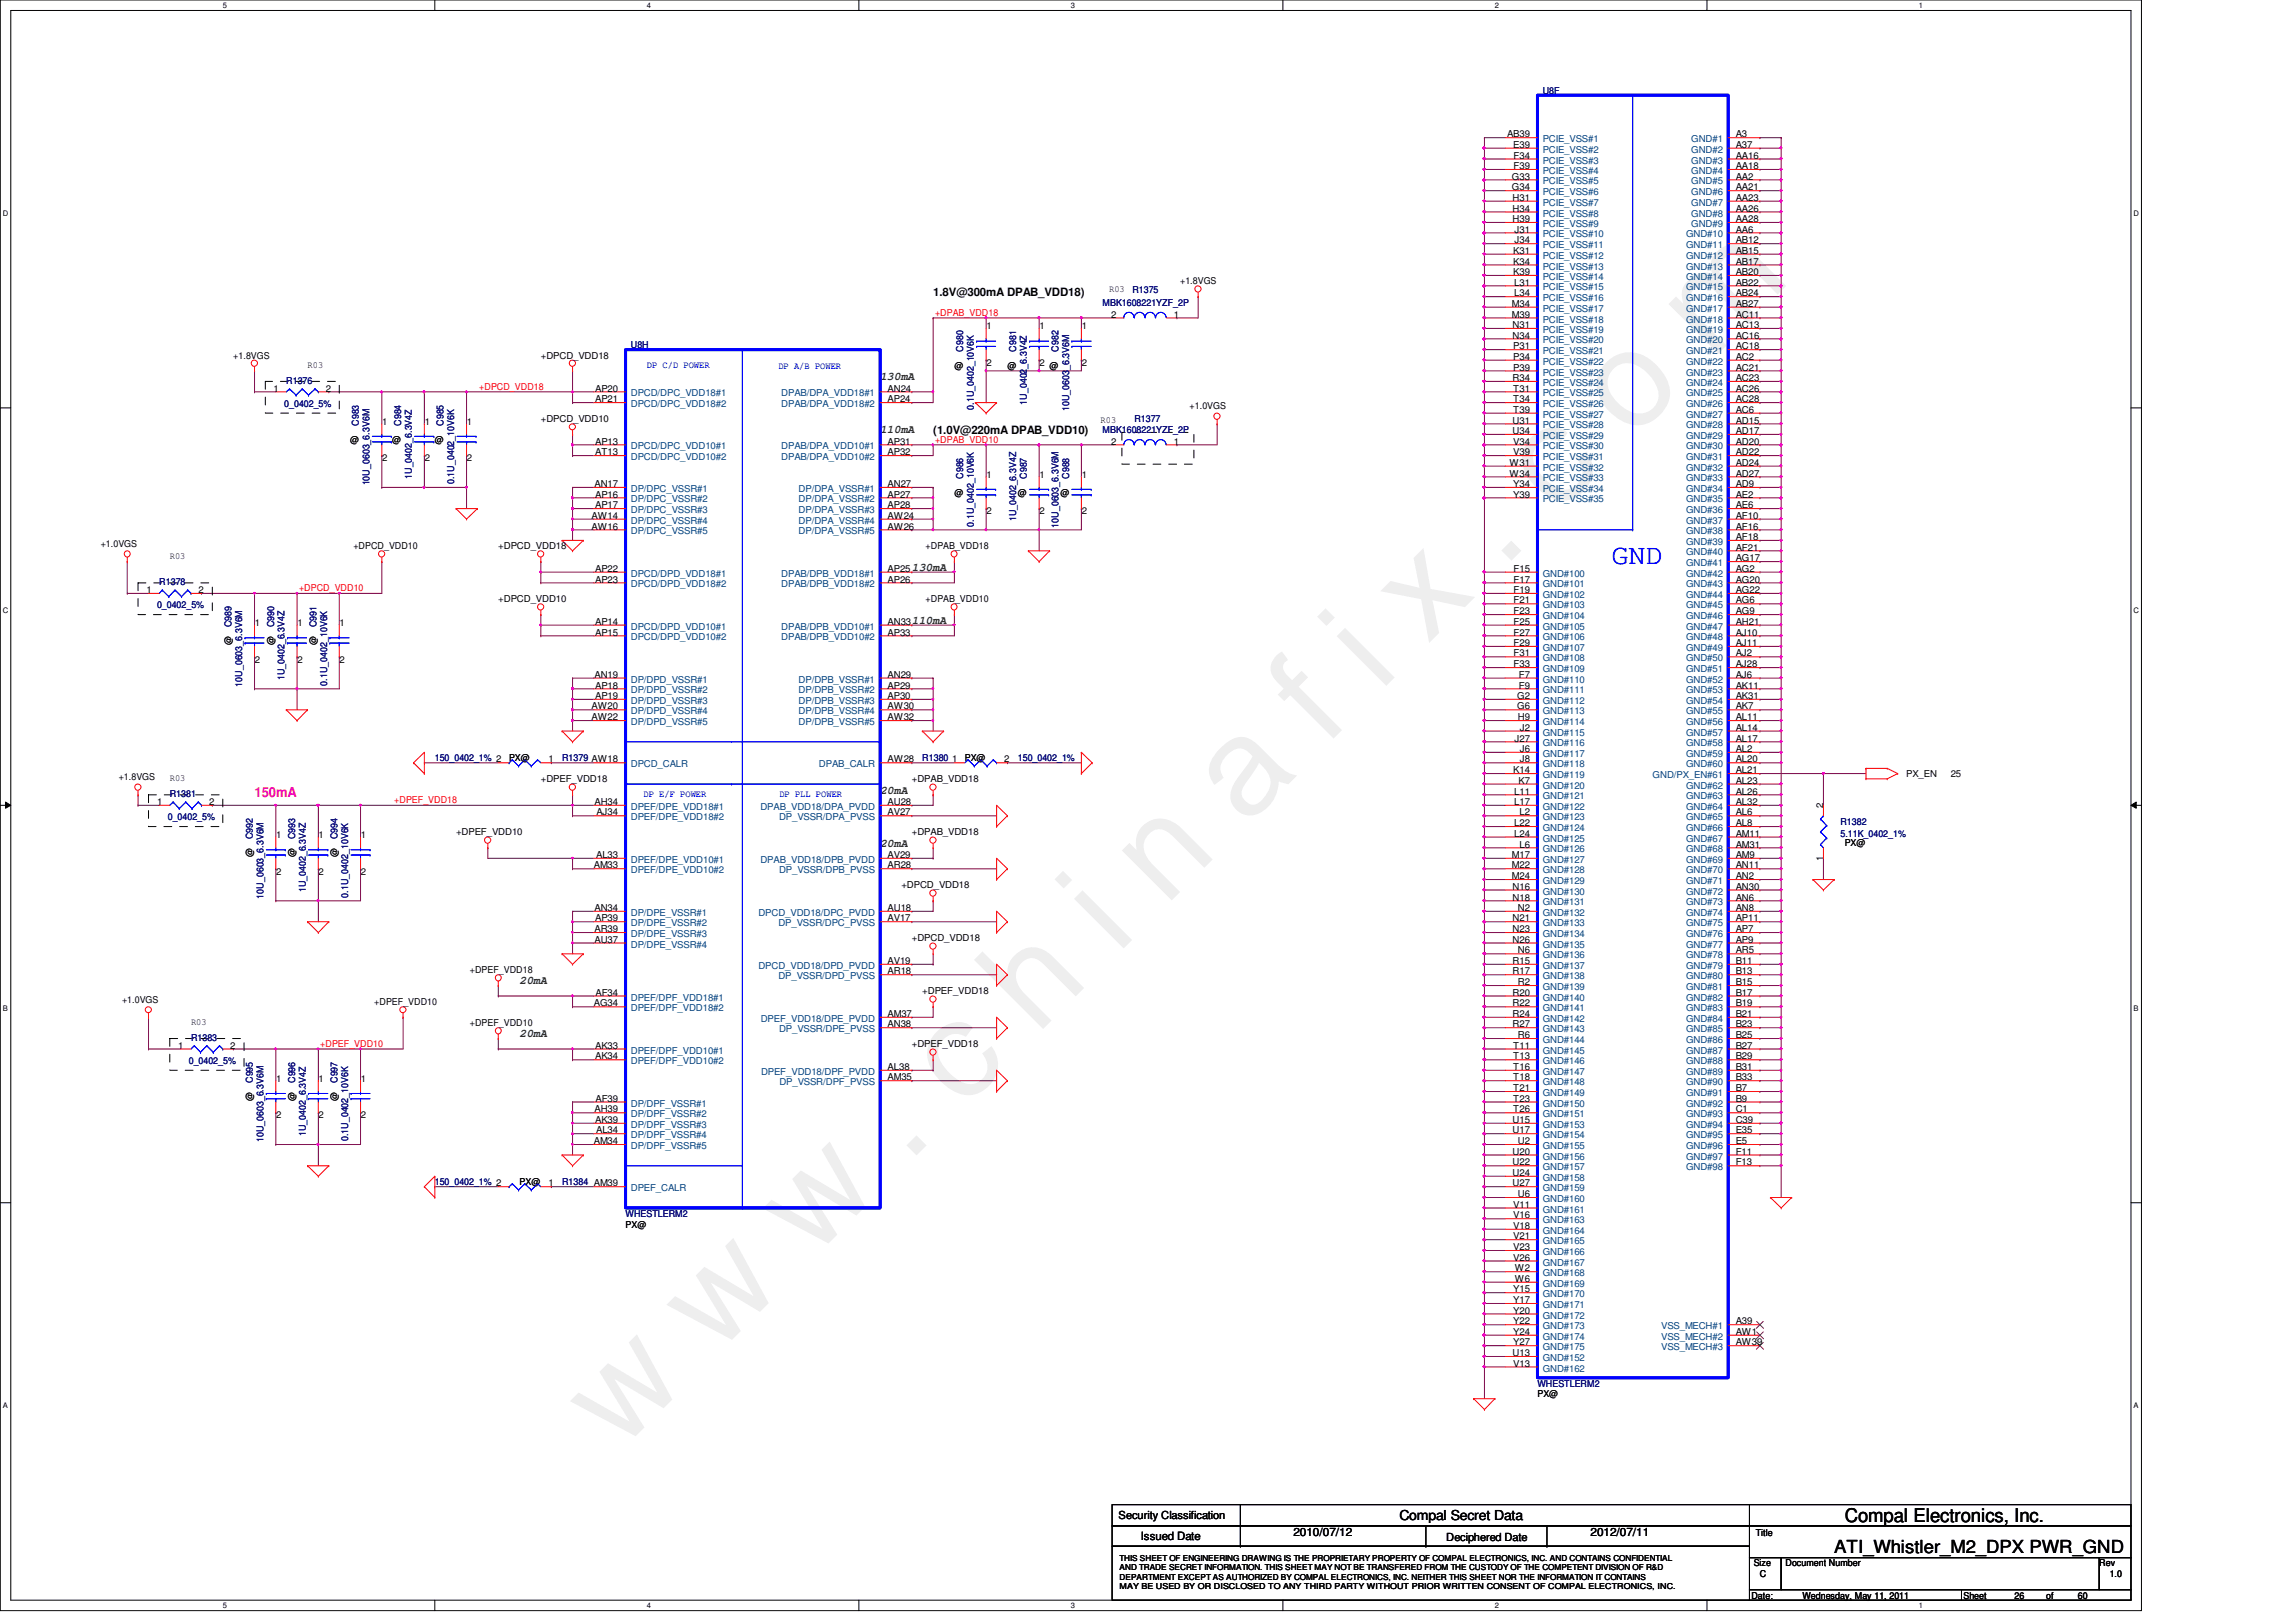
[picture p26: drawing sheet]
<svg xmlns="http://www.w3.org/2000/svg" width="297mm" height="210mm" viewBox="0 0 297 210" stroke-linecap="round" stroke-linejoin="round" font-family="sans-serif">
<defs><g id="words">
<text font-size="17.6" fill="#f0f" x="80.1" y="188" transform="rotate(-45 80.1 188)">w w w . c h i n a f i x . c o m</text>
<text font-size="3.7" fill="#00f" x="208.5" y="72.9">GND</text>
<text font-size="2.5" x="238.7" y="197">Compal Electronics, Inc.</text>
<text font-size="2.3" x="237.3" y="201">ATI_Whistler_M2_DPX PWR_GND</text>
<text font-size="1.8" fill="#ff0080" x="32.9" y="103.1">150mA</text>
<text font-size="1.8" x="181" y="196.7">Compal Secret Data</text>
<g font-size="1.5">
<text x="120.7" y="38.4">1.8V@300mA DPAB_VDD18)</text>
<text x="120.7" y="56.2">(1.0V@220mA DPAB_VDD10)</text>
<text x="147.6" y="199.2">Issued Date</text>
<text x="167.3" y="198.8">2010/07/12</text>
<text x="205.8" y="198.8">2012/07/11</text>
</g>
<g font-size="1.5" fill="#008000">
<text x="113.9" y="49.2">130mA</text>
<text x="113.9" y="56.1">110mA</text>
<text x="118" y="73.9">130mA</text>
<text x="118" y="80.8">110mA</text>
<text x="113.9" y="102.7">20mA</text>
<text x="113.9" y="109.5">20mA</text>
<text x="67.2" y="127.4">20mA</text>
<text x="67.2" y="134.2">20mA</text>
</g>
<g font-size="1.4">
<text x="144.7" y="196.6">Security Classification</text>
<text x="187.1" y="199.4">Deciphered Date</text>
</g>
<g font-size="1.2">
<text x="195" y="17.8">AB39</text>
<text x="224.6" y="17.8">A3</text>
<text x="195.6" y="23.2">G33</text>
<text x="195.8" y="19.1">E39</text>
<text x="195.8" y="20.5">F34</text>
<text x="195.8" y="21.9">F39</text>
<text x="224.6" y="19.1">A37</text>
<text x="224.6" y="20.5">AA16</text>
<text x="224.6" y="21.9">AA18</text>
<text x="224.6" y="23.2">AA2</text>
<text x="195.6" y="24.6">G34</text>
<text x="195.7" y="26">H31</text>
<text x="195.7" y="27.4">H34</text>
<text x="195.7" y="28.7">H39</text>
<text x="224.6" y="24.6">AA21</text>
<text x="224.6" y="26">AA23</text>
<text x="224.6" y="27.4">AA26</text>
<text x="224.6" y="28.7">AA28</text>
<text x="195.8" y="32.8">K31</text>
<text x="195.8" y="34.2">K34</text>
<text x="195.8" y="35.6">K39</text>
<text x="195.9" y="30.1">J31</text>
<text x="195.9" y="31.5">J34</text>
<text x="224.6" y="30.1">AA6</text>
<text x="224.6" y="31.5">AB12</text>
<text x="224.6" y="32.8">AB15</text>
<text x="224.6" y="34.2">AB17</text>
<text x="224.6" y="35.6">AB20</text>
<text x="143.5" y="37.8">R03</text>
<text x="143.7" y="41.1">2</text>
<text x="151.9" y="41.1">1</text>
<text x="152.7" y="36.8">+1.8VGS</text>
<text x="195.6" y="39.7">M34</text>
<text x="195.6" y="41.1">M39</text>
<text x="195.9" y="37">L31</text>
<text x="195.9" y="38.4">L34</text>
<text x="224.6" y="37">AB22</text>
<text x="224.6" y="38.4">AB24</text>
<text x="224.6" y="39.7">AB27</text>
<text x="224.6" y="41.1">AC11</text>
<text x="30.2" y="46.4">+1.8VGS</text>
<text x="39.8" y="47.6">R03</text>
<text x="70" y="46.4">+DPCD_VDD18</text>
<text x="123.5" y="47.7">@</text>
<text x="127.6" y="42.6">1</text>
<text x="127.6" y="47.4">2</text>
<text x="130.3" y="47.7">@</text>
<text x="134.5" y="42.6">1</text>
<text x="134.5" y="47.4">2</text>
<text x="135.8" y="47.7">@</text>
<text x="139.9" y="42.6">1</text>
<text x="139.9" y="47.4">2</text>
<text x="195.7" y="42.5">N31</text>
<text x="195.7" y="43.8">N34</text>
<text x="195.8" y="45.2">P31</text>
<text x="195.8" y="46.6">P34</text>
<text x="195.8" y="48">P39</text>
<text x="224.6" y="42.5">AC13</text>
<text x="224.6" y="43.8">AC16</text>
<text x="224.6" y="45.2">AC18</text>
<text x="224.6" y="46.6">AC2</text>
<text x="224.6" y="48">AC21</text>
<text x="35.4" y="50.7">1</text>
<text x="42.2" y="50.7">2</text>
<text x="77" y="50.7">AP20</text>
<text x="77" y="52.1">AP21</text>
<text x="114.8" y="50.7">AN24</text>
<text x="114.8" y="52.1">AP24</text>
<text x="153.9" y="53">+1.0VGS</text>
<text x="195.7" y="49.3">R34</text>
<text x="195.8" y="50.7">T31</text>
<text x="195.8" y="52.1">T34</text>
<text x="195.8" y="53.4">T39</text>
<text x="224.6" y="49.3">AC23</text>
<text x="224.6" y="50.7">AC26</text>
<text x="224.6" y="52.1">AC28</text>
<text x="224.6" y="53.4">AC6</text>
<text x="45.3" y="57.4">@</text>
<text x="49.4" y="55">1</text>
<text x="49.4" y="59.7">2</text>
<text x="50.7" y="57.4">@</text>
<text x="54.9" y="55">1</text>
<text x="54.9" y="59.7">2</text>
<text x="56.3" y="57.4">@</text>
<text x="60.4" y="55">1</text>
<text x="60.4" y="59.7">2</text>
<text x="70" y="54.6">+DPCD_VDD10</text>
<text x="77" y="57.5">AP13</text>
<text x="77" y="58.9">AT13</text>
<text x="114.8" y="57.5">AP31</text>
<text x="114.8" y="58.9">AP32</text>
<text x="142.4" y="54.8">R03</text>
<text x="143.7" y="57.5">2</text>
<text x="151.9" y="57.5">1</text>
<text x="195.7" y="54.8">U31</text>
<text x="195.7" y="56.2">U34</text>
<text x="195.8" y="57.5">V34</text>
<text x="195.8" y="58.9">V39</text>
<text x="224.6" y="54.8">AD15</text>
<text x="224.6" y="56.2">AD17</text>
<text x="224.6" y="57.5">AD20</text>
<text x="224.6" y="58.9">AD22</text>
<text x="76.9" y="63">AN17</text>
<text x="77" y="64.4">AP16</text>
<text x="77" y="65.8">AP17</text>
<text x="114.8" y="63">AN27</text>
<text x="114.8" y="64.4">AP27</text>
<text x="114.8" y="65.8">AP28</text>
<text x="123.5" y="64.2">@</text>
<text x="127.6" y="61.8">1</text>
<text x="131.7" y="64.2">@</text>
<text x="134.5" y="61.8">1</text>
<text x="137.2" y="64.2">@</text>
<text x="139.9" y="61.8">1</text>
<text x="195.3" y="60.3">W31</text>
<text x="195.3" y="61.7">W34</text>
<text x="195.8" y="63">Y34</text>
<text x="195.8" y="64.4">Y39</text>
<text x="224.6" y="60.3">AD24</text>
<text x="224.6" y="61.7">AD27</text>
<text x="224.6" y="63">AD9</text>
<text x="224.6" y="64.4">AE2</text>
<text x="224.6" y="65.8">AE6</text>
<text x="13" y="70.8">+1.0VGS</text>
<text x="45.7" y="71.1">+DPCD_VDD10</text>
<text x="64.5" y="71.1">+DPCD_VDD18</text>
<text x="76.5" y="67.1">AW14</text>
<text x="76.5" y="68.5">AW16</text>
<text x="114.8" y="67.1">AW24</text>
<text x="114.8" y="68.5">AW26</text>
<text x="119.7" y="71.1">+DPAB_VDD18</text>
<text x="127.6" y="66.5">2</text>
<text x="134.5" y="66.5">2</text>
<text x="139.9" y="66.5">2</text>
<text x="224.6" y="67.1">AF10</text>
<text x="224.6" y="68.5">AF16</text>
<text x="224.6" y="69.9">AF18</text>
<text x="224.6" y="71.2">AF21</text>
<text x="19" y="76.7">1</text>
<text x="22" y="72.3">R03</text>
<text x="25.7" y="76.7">2</text>
<text x="64.5" y="77.9">+DPCD_VDD10</text>
<text x="77" y="74">AP22</text>
<text x="77" y="75.4">AP23</text>
<text x="114.8" y="74">AP25</text>
<text x="114.8" y="75.4">AP26</text>
<text x="119.7" y="77.9">+DPAB_VDD10</text>
<text x="195.8" y="74">F15</text>
<text x="195.8" y="75.4">F17</text>
<text x="195.8" y="76.7">F19</text>
<text x="224.6" y="72.6">AG17</text>
<text x="224.6" y="74">AG2</text>
<text x="224.6" y="75.4">AG20</text>
<text x="224.6" y="76.7">AG22</text>
<text x="30" y="83.5" transform="rotate(-90 30 83.5)">@</text>
<text x="33" y="81.1">1</text>
<text x="35.5" y="83.5" transform="rotate(-90 35.5 83.5)">@</text>
<text x="38.5" y="81.1">1</text>
<text x="40.9" y="83.5" transform="rotate(-90 40.9 83.5)">@</text>
<text x="43.9" y="81.1">1</text>
<text x="77" y="80.8">AP14</text>
<text x="77" y="82.2">AP15</text>
<text x="114.8" y="80.8">AN33</text>
<text x="114.8" y="82.2">AP33</text>
<text x="195.8" y="78.1">F21</text>
<text x="195.8" y="79.5">F23</text>
<text x="195.8" y="80.8">F25</text>
<text x="195.8" y="82.2">F27</text>
<text x="195.8" y="83.6">F29</text>
<text x="224.6" y="78.1">AG6</text>
<text x="224.6" y="79.5">AG9</text>
<text x="224.6" y="80.8">AH21</text>
<text x="224.6" y="82.2">AJ10</text>
<text x="224.6" y="83.6">AJ11</text>
<text x="33" y="85.8">2</text>
<text x="38.5" y="85.8">2</text>
<text x="43.9" y="85.8">2</text>
<text x="76.9" y="87.7">AN19</text>
<text x="77" y="89.1">AP18</text>
<text x="114.8" y="87.7">AN29</text>
<text x="114.8" y="89.1">AP29</text>
<text x="195.8" y="85">F31</text>
<text x="195.8" y="86.4">F33</text>
<text x="196.5" y="87.7">F7</text>
<text x="196.5" y="89.1">F9</text>
<text x="224.6" y="85">AJ2</text>
<text x="224.6" y="86.4">AJ28</text>
<text x="224.6" y="87.7">AJ6</text>
<text x="224.6" y="89.1">AK11</text>
<text x="76.5" y="91.8">AW20</text>
<text x="76.5" y="93.2">AW22</text>
<text x="77" y="90.5">AP19</text>
<text x="114.8" y="90.5">AP30</text>
<text x="114.8" y="91.8">AW30</text>
<text x="114.8" y="93.2">AW32</text>
<text x="195.9" y="96">J27</text>
<text x="196.3" y="90.5">G2</text>
<text x="196.3" y="91.8">G6</text>
<text x="196.4" y="93.2">H9</text>
<text x="196.6" y="94.6">J2</text>
<text x="224.6" y="90.5">AK31</text>
<text x="224.6" y="91.8">AK7</text>
<text x="224.6" y="93.2">AL11</text>
<text x="224.6" y="94.6">AL14</text>
<text x="224.6" y="96">AL17</text>
<text x="15.4" y="101">+1.8VGS</text>
<text x="22" y="101.1">R03</text>
<text x="65.9" y="98.5">PX@</text>
<text x="70" y="101.3">+DPEF_VDD18</text>
<text x="70.9" y="98.7">1</text>
<text x="114.8" y="98.7">AW28</text>
<text x="118" y="101.3">+DPAB_VDD18</text>
<text x="123.2" y="98.7">1</text>
<text x="124.8" y="98.5">PX@</text>
<text x="129.9" y="98.7">2</text>
<text x="195.8" y="100.1">K14</text>
<text x="196.4" y="101.4">K7</text>
<text x="196.6" y="97.3">J6</text>
<text x="196.6" y="98.7">J8</text>
<text x="224.6" y="97.3">AL2</text>
<text x="224.6" y="98.7">AL20</text>
<text x="224.6" y="100.1">AL21</text>
<text x="224.6" y="101.4">AL23</text>
<text x="246.6" y="100.6">PX_EN</text>
<text x="252.4" y="100.6">25</text>
<text x="20.3" y="104.2">1</text>
<text x="27" y="104.2">2</text>
<text x="76.9" y="104.2">AH34</text>
<text x="77.2" y="105.5">AJ34</text>
<text x="114.8" y="104.2">AU28</text>
<text x="114.8" y="105.5">AV27</text>
<text x="195.9" y="102.8">L11</text>
<text x="195.9" y="104.2">L17</text>
<text x="195.9" y="106.9">L22</text>
<text x="196.6" y="105.5">L2</text>
<text x="224.6" y="102.8">AL26</text>
<text x="224.6" y="104.2">AL32</text>
<text x="224.6" y="105.5">AL6</text>
<text x="224.6" y="106.9">AL8</text>
<text x="235.9" y="104.6" transform="rotate(-90 235.9 104.6)">2</text>
<text x="32.7" y="110.9" transform="rotate(-90 32.7 110.9)">@</text>
<text x="35.7" y="108.5">1</text>
<text x="35.7" y="113.2">2</text>
<text x="38.2" y="110.9" transform="rotate(-90 38.2 110.9)">@</text>
<text x="41.2" y="108.5">1</text>
<text x="41.2" y="113.2">2</text>
<text x="43.7" y="110.9" transform="rotate(-90 43.7 110.9)">@</text>
<text x="46.7" y="108.5">1</text>
<text x="46.7" y="113.2">2</text>
<text x="59" y="108.1">+DPEF_VDD10</text>
<text x="76.8" y="112.4">AM33</text>
<text x="77.1" y="111">AL33</text>
<text x="114.8" y="111">AV29</text>
<text x="114.8" y="112.4">AR28</text>
<text x="118" y="108.1">+DPAB_VDD18</text>
<text x="195.6" y="111">M17</text>
<text x="195.6" y="112.4">M22</text>
<text x="195.6" y="113.8">M24</text>
<text x="195.9" y="108.3">L24</text>
<text x="196.6" y="109.7">L6</text>
<text x="224.6" y="108.3">AM11</text>
<text x="224.6" y="109.7">AM31</text>
<text x="224.6" y="111">AM9</text>
<text x="224.6" y="112.4">AN11</text>
<text x="224.6" y="113.8">AN2</text>
<text x="235.9" y="111.4" transform="rotate(-90 235.9 111.4)">1</text>
<text x="238.7" y="109.5">PX@</text>
<text x="76.9" y="117.9">AN34</text>
<text x="77" y="119.2">AP39</text>
<text x="114.8" y="117.9">AU18</text>
<text x="114.8" y="119.2">AV17</text>
<text x="116.6" y="115">+DPCD_VDD18</text>
<text x="195.7" y="115.1">N16</text>
<text x="195.7" y="116.5">N18</text>
<text x="195.7" y="119.2">N21</text>
<text x="196.4" y="117.9">N2</text>
<text x="224.6" y="115.1">AN30</text>
<text x="224.6" y="116.5">AN6</text>
<text x="224.6" y="117.9">AN8</text>
<text x="224.6" y="119.2">AP11</text>
<text x="60.8" y="125.9">+DPEF_VDD18</text>
<text x="76.9" y="120.6">AR39</text>
<text x="76.9" y="122">AU37</text>
<text x="114.8" y="124.7">AV19</text>
<text x="118" y="121.8">+DPCD_VDD18</text>
<text x="195.7" y="120.6">N23</text>
<text x="195.7" y="122">N26</text>
<text x="195.7" y="124.7">R15</text>
<text x="196.4" y="123.4">N6</text>
<text x="224.6" y="120.6">AP7</text>
<text x="224.6" y="122">AP9</text>
<text x="224.6" y="123.4">AR5</text>
<text x="224.6" y="124.7">B11</text>
<text x="15.8" y="129.8">+1.0VGS</text>
<text x="48.4" y="130">+DPEF_VDD10</text>
<text x="76.8" y="130.2">AG34</text>
<text x="77" y="128.9">AF34</text>
<text x="114.8" y="126.1">AR18</text>
<text x="114.8" y="131.6">AM37</text>
<text x="119.3" y="128.7">+DPEF_VDD18</text>
<text x="195.7" y="126.1">R17</text>
<text x="195.7" y="128.9">R20</text>
<text x="195.7" y="130.2">R22</text>
<text x="195.7" y="131.6">R24</text>
<text x="196.4" y="127.5">R2</text>
<text x="224.6" y="126.1">B13</text>
<text x="224.6" y="127.5">B15</text>
<text x="224.6" y="128.9">B17</text>
<text x="224.6" y="130.2">B19</text>
<text x="224.6" y="131.6">B21</text>
<text x="23.1" y="135.7">1</text>
<text x="24.7" y="132.7">R03</text>
<text x="29.8" y="135.7">2</text>
<text x="60.8" y="132.8">+DPEF_VDD10</text>
<text x="77" y="135.7">AK33</text>
<text x="77" y="137.1">AK34</text>
<text x="114.8" y="133">AN38</text>
<text x="118" y="135.5">+DPEF_VDD18</text>
<text x="195.7" y="133">R27</text>
<text x="195.8" y="135.7">T11</text>
<text x="195.8" y="137.1">T13</text>
<text x="196.4" y="134.4">R6</text>
<text x="224.6" y="133">B23</text>
<text x="224.6" y="134.4">B25</text>
<text x="224.6" y="135.7">B27</text>
<text x="224.6" y="137.1">B29</text>
<text x="32.7" y="142.5" transform="rotate(-90 32.7 142.5)">@</text>
<text x="35.7" y="140">1</text>
<text x="38.2" y="142.5" transform="rotate(-90 38.2 142.5)">@</text>
<text x="41.2" y="140">1</text>
<text x="43.7" y="142.5" transform="rotate(-90 43.7 142.5)">@</text>
<text x="46.7" y="140">1</text>
<text x="76.9" y="144">AH39</text>
<text x="77" y="142.6">AF39</text>
<text x="114.8" y="138.5">AL38</text>
<text x="114.8" y="139.8">AM35</text>
<text x="195.8" y="138.5">T16</text>
<text x="195.8" y="139.8">T18</text>
<text x="195.8" y="141.2">T21</text>
<text x="195.8" y="142.6">T23</text>
<text x="195.8" y="144">T26</text>
<text x="224.6" y="138.5">B31</text>
<text x="224.6" y="139.8">B33</text>
<text x="224.6" y="141.2">B7</text>
<text x="224.6" y="142.6">B9</text>
<text x="224.6" y="144">C1</text>
<text x="35.7" y="144.7">2</text>
<text x="41.2" y="144.7">2</text>
<text x="46.7" y="144.7">2</text>
<text x="76.8" y="148.1">AM34</text>
<text x="77" y="145.3">AK39</text>
<text x="77.1" y="146.7">AL34</text>
<text x="195.7" y="145.3">U15</text>
<text x="195.7" y="146.7">U17</text>
<text x="195.7" y="149.4">U20</text>
<text x="196.4" y="148.1">U2</text>
<text x="224.6" y="145.3">C39</text>
<text x="224.6" y="146.7">E35</text>
<text x="224.6" y="148.1">E5</text>
<text x="224.6" y="149.4">F11</text>
<text x="67.2" y="153.4">PX@</text>
<text x="70.9" y="153.5">1</text>
<text x="195.7" y="150.8">U22</text>
<text x="195.7" y="152.2">U24</text>
<text x="195.7" y="153.5">U27</text>
<text x="196.4" y="154.9">U6</text>
<text x="224.6" y="150.8">F13</text>
<text x="80.9" y="158.9">PX@</text>
<text x="195.8" y="156.3">V11</text>
<text x="195.8" y="157.7">V16</text>
<text x="195.8" y="159">V18</text>
<text x="195.8" y="160.4">V21</text>
<text x="195.8" y="161.8">V23</text>
<text x="195.8" y="163.1">V26</text>
<text x="195.8" y="167.2">Y15</text>
<text x="196" y="164.5">W2</text>
<text x="196" y="165.9">W6</text>
<text x="195.8" y="168.6">Y17</text>
<text x="195.8" y="170">Y20</text>
<text x="195.8" y="171.4">Y22</text>
<text x="195.8" y="172.7">Y24</text>
<text x="224.6" y="171.4">A39</text>
<text x="224.6" y="172.7">AW1</text>
<text x="195.7" y="175.5">U13</text>
<text x="195.8" y="174.1">Y27</text>
<text x="195.8" y="176.9">V13</text>
<text x="224.6" y="174.1">AW39</text>
<text x="198.9" y="180.8">PX@</text>
<text x="226.9" y="202.7">Size</text>
<text x="227.1" y="198.7">Title</text>
<text x="231" y="202.7">Document Number</text>
<text x="271.6" y="202.7">Rev</text>
<text x="226.6" y="206.9">Date:</text>
<text x="227.7" y="204.1">C</text>
<text x="233.2" y="206.9">Wednesday, May 11, 2011</text>
<text x="254" y="206.9">Sheet</text>
<text x="260.6" y="206.9">26</text>
<text x="264.7" y="206.9">of</text>
<text x="268.8" y="206.9">60</text>
<text x="272.9" y="204.1">1.0</text>
</g>
<g font-size="1.2" fill="#000080">
<text x="199.6" y="12.1">U8F</text>
<text x="142.6" y="39.5">MBK1608221YZF_2P</text>
<text x="146.5" y="37.9">R1375</text>
<text x="81.6" y="45">U8H</text>
<text x="124.6" y="45.5" transform="rotate(-90 124.6 45.5)">C980</text>
<text x="131.5" y="45.5" transform="rotate(-90 131.5 45.5)">C981</text>
<text x="136.9" y="45.5" transform="rotate(-90 136.9 45.5)">C982</text>
<text x="36.8" y="52.7">0_0402_5%</text>
<text x="37" y="49.7">R1376</text>
<text x="126" y="53" transform="rotate(-90 126 53)">0.1U_0402_10V6K</text>
<text x="132.8" y="52.4" transform="rotate(-90 132.8 52.4)">1U_0402_6.3V4Z</text>
<text x="138.3" y="53.2" transform="rotate(-90 138.3 53.2)">10U_0603_6.3V6M</text>
<text x="46.4" y="55.1" transform="rotate(-90 46.4 55.1)">C983</text>
<text x="51.9" y="55.1" transform="rotate(-90 51.9 55.1)">C984</text>
<text x="57.4" y="55.1" transform="rotate(-90 57.4 55.1)">C985</text>
<text x="142.6" y="56">MBK1608221YZF_2P</text>
<text x="146.8" y="54.6">R1377</text>
<text x="47.8" y="62.8" transform="rotate(-90 47.8 62.8)">10U_0603_6.3V6M</text>
<text x="53.3" y="62" transform="rotate(-90 53.3 62)">1U_0402_6.3V4Z</text>
<text x="58.8" y="62.6" transform="rotate(-90 58.8 62.6)">0.1U_0402_10V6K</text>
<text x="124.6" y="62" transform="rotate(-90 124.6 62)">C986</text>
<text x="132.8" y="62" transform="rotate(-90 132.8 62)">C987</text>
<text x="138.3" y="62" transform="rotate(-90 138.3 62)">C988</text>
<text x="126" y="68.2" transform="rotate(-90 126 68.2)">0.1U_0402_10V6K</text>
<text x="131.5" y="67.5" transform="rotate(-90 131.5 67.5)">1U_0402_6.3V4Z</text>
<text x="136.9" y="68.3" transform="rotate(-90 136.9 68.3)">10U_0603_6.3V6M</text>
<text x="20.6" y="75.7">R1378</text>
<text x="20.3" y="78.7">0_0402_5%</text>
<text x="30" y="81.2" transform="rotate(-90 30 81.2)">C989</text>
<text x="35.5" y="81.2" transform="rotate(-90 35.5 81.2)">C990</text>
<text x="40.9" y="81.2" transform="rotate(-90 40.9 81.2)">C991</text>
<text x="31.3" y="88.9" transform="rotate(-90 31.3 88.9)">10U_0603_6.3V6M</text>
<text x="36.8" y="88" transform="rotate(-90 36.8 88)">1U_0402_6.3V4Z</text>
<text x="42.3" y="88.7" transform="rotate(-90 42.3 88.7)">0.1U_0402_10V6K</text>
<text x="56.3" y="98.5">150_0402_1% 2</text>
<text x="72.7" y="98.5">R1379 AW18</text>
<text x="119.3" y="98.5">R1380</text>
<text x="131.7" y="98.5">150_0402_1%</text>
<text x="21.7" y="106.2">0_0402_5%</text>
<text x="22" y="103.2">R1381</text>
<text x="238.1" y="106.7">R1382</text>
<text x="32.7" y="108.6" transform="rotate(-90 32.7 108.6)">C992</text>
<text x="38.2" y="108.6" transform="rotate(-90 38.2 108.6)">C993</text>
<text x="43.7" y="108.6" transform="rotate(-90 43.7 108.6)">C994</text>
<text x="238.1" y="108.4">5.11K_0402_1%</text>
<text x="34.1" y="116.3" transform="rotate(-90 34.1 116.3)">10U_0603_6.3V6M</text>
<text x="39.6" y="115.5" transform="rotate(-90 39.6 115.5)">1U_0402_6.3V4Z</text>
<text x="45" y="116.2" transform="rotate(-90 45 116.2)">0.1U_0402_10V6K</text>
<text x="24.4" y="137.7">0_0402_5%</text>
<text x="24.7" y="134.7">R1383</text>
<text x="32.7" y="140.2" transform="rotate(-90 32.7 140.2)">C995</text>
<text x="38.2" y="140.2" transform="rotate(-90 38.2 140.2)">C996</text>
<text x="43.7" y="140.2" transform="rotate(-90 43.7 140.2)">C997</text>
<text x="34.1" y="147.8" transform="rotate(-90 34.1 147.8)">10U_0603_6.3V6M</text>
<text x="39.6" y="147" transform="rotate(-90 39.6 147)">1U_0402_6.3V4Z</text>
<text x="45" y="147.7" transform="rotate(-90 45 147.7)">0.1U_0402_10V6K</text>
<text x="56.3" y="153.4">150_0402_1% 2</text>
<text x="72.7" y="153.4">R1384 AM39</text>
<text x="80.9" y="157.5">WHESTLERM2</text>
<text x="198.9" y="179.4">WHESTLERM2</text>
</g>
<g font-size="1.2" fill="#004080">
<text x="199.6" y="18.4">PCIE_VSS#1</text>
<text x="199.6" y="19.8">PCIE_VSS#2</text>
<text x="199.6" y="21.2">PCIE_VSS#3</text>
<text x="199.6" y="22.5">PCIE_VSS#4</text>
<text x="199.6" y="23.9">PCIE_VSS#5</text>
<text x="218.8" y="18.4">GND#1</text>
<text x="218.8" y="19.8">GND#2</text>
<text x="218.8" y="21.2">GND#3</text>
<text x="218.8" y="22.5">GND#4</text>
<text x="218.8" y="23.9">GND#5</text>
<text x="199.6" y="25.3">PCIE_VSS#6</text>
<text x="199.6" y="26.6">PCIE_VSS#7</text>
<text x="199.6" y="28">PCIE_VSS#8</text>
<text x="199.6" y="29.4">PCIE_VSS#9</text>
<text x="218.8" y="25.3">GND#6</text>
<text x="218.8" y="26.6">GND#7</text>
<text x="218.8" y="28">GND#8</text>
<text x="218.8" y="29.4">GND#9</text>
<text x="199.6" y="30.7">PCIE_VSS#10</text>
<text x="199.6" y="32.1">PCIE_VSS#11</text>
<text x="199.6" y="33.5">PCIE_VSS#12</text>
<text x="199.6" y="34.9">PCIE_VSS#13</text>
<text x="218.1" y="30.7">GND#10</text>
<text x="218.1" y="32.1">GND#11</text>
<text x="218.1" y="33.5">GND#12</text>
<text x="218.1" y="34.9">GND#13</text>
<text x="199.6" y="36.2">PCIE_VSS#14</text>
<text x="199.6" y="37.6">PCIE_VSS#15</text>
<text x="199.6" y="39">PCIE_VSS#16</text>
<text x="199.6" y="40.3">PCIE_VSS#17</text>
<text x="199.6" y="41.7">PCIE_VSS#18</text>
<text x="218.1" y="36.2">GND#14</text>
<text x="218.1" y="37.6">GND#15</text>
<text x="218.1" y="39">GND#16</text>
<text x="218.1" y="40.3">GND#17</text>
<text x="218.1" y="41.7">GND#18</text>
<text x="199.6" y="43.1">PCIE_VSS#19</text>
<text x="199.6" y="44.4">PCIE_VSS#20</text>
<text x="199.6" y="45.8">PCIE_VSS#21</text>
<text x="199.6" y="47.2">PCIE_VSS#22</text>
<text x="218.1" y="43.1">GND#19</text>
<text x="218.1" y="44.4">GND#20</text>
<text x="218.1" y="45.8">GND#21</text>
<text x="218.1" y="47.2">GND#22</text>
<text x="81.6" y="51.3">DPCD/DPC_VDD18#1</text>
<text x="81.6" y="52.7">DPCD/DPC_VDD18#2</text>
<text x="101.1" y="51.3">DPAB/DPA_VDD18#1</text>
<text x="101.1" y="52.7">DPAB/DPA_VDD18#2</text>
<text x="199.6" y="48.6">PCIE_VSS#23</text>
<text x="199.6" y="49.9">PCIE_VSS#24</text>
<text x="199.6" y="51.3">PCIE_VSS#25</text>
<text x="199.6" y="52.7">PCIE_VSS#26</text>
<text x="218.1" y="48.6">GND#23</text>
<text x="218.1" y="49.9">GND#24</text>
<text x="218.1" y="51.3">GND#25</text>
<text x="218.1" y="52.7">GND#26</text>
<text x="81.6" y="58.2">DPCD/DPC_VDD10#1</text>
<text x="81.6" y="59.6">DPCD/DPC_VDD10#2</text>
<text x="101.1" y="58.2">DPAB/DPA_VDD10#1</text>
<text x="101.1" y="59.6">DPAB/DPA_VDD10#2</text>
<text x="199.6" y="54.1">PCIE_VSS#27</text>
<text x="199.6" y="55.5">PCIE_VSS#28</text>
<text x="199.6" y="56.8">PCIE_VSS#29</text>
<text x="199.6" y="58.2">PCIE_VSS#30</text>
<text x="199.6" y="59.6">PCIE_VSS#31</text>
<text x="218.1" y="54.1">GND#27</text>
<text x="218.1" y="55.5">GND#28</text>
<text x="218.1" y="56.8">GND#29</text>
<text x="218.1" y="58.2">GND#30</text>
<text x="218.1" y="59.6">GND#31</text>
<text x="81.6" y="63.7">DP/DPC_VSSR#1</text>
<text x="81.6" y="65">DP/DPC_VSSR#2</text>
<text x="103.3" y="63.7">DP/DPA_VSSR#1</text>
<text x="103.3" y="65">DP/DPA_VSSR#2</text>
<text x="199.6" y="60.9">PCIE_VSS#32</text>
<text x="199.6" y="62.3">PCIE_VSS#33</text>
<text x="199.6" y="63.7">PCIE_VSS#34</text>
<text x="199.6" y="65">PCIE_VSS#35</text>
<text x="218.1" y="60.9">GND#32</text>
<text x="218.1" y="62.3">GND#33</text>
<text x="218.1" y="63.7">GND#34</text>
<text x="218.1" y="65">GND#35</text>
<text x="81.6" y="66.4">DP/DPC_VSSR#3</text>
<text x="81.6" y="67.8">DP/DPC_VSSR#4</text>
<text x="81.6" y="69.2">DP/DPC_VSSR#5</text>
<text x="103.3" y="66.4">DP/DPA_VSSR#3</text>
<text x="103.3" y="67.8">DP/DPA_VSSR#4</text>
<text x="103.3" y="69.2">DP/DPA_VSSR#5</text>
<text x="218.1" y="66.4">GND#36</text>
<text x="218.1" y="67.8">GND#37</text>
<text x="218.1" y="69.2">GND#38</text>
<text x="218.1" y="70.5">GND#39</text>
<text x="218.1" y="71.9">GND#40</text>
<text x="81.6" y="74.6">DPCD/DPD_VDD18#1</text>
<text x="81.6" y="76">DPCD/DPD_VDD18#2</text>
<text x="101.1" y="74.6">DPAB/DPB_VDD18#1</text>
<text x="101.1" y="76">DPAB/DPB_VDD18#2</text>
<text x="199.6" y="74.6">GND#100</text>
<text x="199.6" y="76">GND#101</text>
<text x="199.6" y="77.4">GND#102</text>
<text x="218.1" y="73.3">GND#41</text>
<text x="218.1" y="74.6">GND#42</text>
<text x="218.1" y="76">GND#43</text>
<text x="218.1" y="77.4">GND#44</text>
<text x="81.6" y="81.5">DPCD/DPD_VDD10#1</text>
<text x="81.6" y="82.9">DPCD/DPD_VDD10#2</text>
<text x="101.1" y="81.5">DPAB/DPB_VDD10#1</text>
<text x="101.1" y="82.9">DPAB/DPB_VDD10#2</text>
<text x="199.6" y="78.7">GND#103</text>
<text x="199.6" y="80.1">GND#104</text>
<text x="199.6" y="81.5">GND#105</text>
<text x="199.6" y="82.9">GND#106</text>
<text x="218.1" y="78.7">GND#45</text>
<text x="218.1" y="80.1">GND#46</text>
<text x="218.1" y="81.5">GND#47</text>
<text x="218.1" y="82.9">GND#48</text>
<text x="81.6" y="88.3">DP/DPD_VSSR#1</text>
<text x="81.6" y="89.7">DP/DPD_VSSR#2</text>
<text x="103.3" y="88.3">DP/DPB_VSSR#1</text>
<text x="103.3" y="89.7">DP/DPB_VSSR#2</text>
<text x="199.6" y="84.2">GND#107</text>
<text x="199.6" y="85.6">GND#108</text>
<text x="199.6" y="87">GND#109</text>
<text x="199.6" y="88.3">GND#110</text>
<text x="199.6" y="89.7">GND#111</text>
<text x="218.1" y="84.2">GND#49</text>
<text x="218.1" y="85.6">GND#50</text>
<text x="218.1" y="87">GND#51</text>
<text x="218.1" y="88.3">GND#52</text>
<text x="218.1" y="89.7">GND#53</text>
<text x="81.6" y="91.1">DP/DPD_VSSR#3</text>
<text x="81.6" y="92.4">DP/DPD_VSSR#4</text>
<text x="81.6" y="93.8">DP/DPD_VSSR#5</text>
<text x="103.3" y="91.1">DP/DPB_VSSR#3</text>
<text x="103.3" y="92.4">DP/DPB_VSSR#4</text>
<text x="103.3" y="93.8">DP/DPB_VSSR#5</text>
<text x="199.6" y="91.1">GND#112</text>
<text x="199.6" y="92.4">GND#113</text>
<text x="199.6" y="93.8">GND#114</text>
<text x="199.6" y="95.2">GND#115</text>
<text x="218.1" y="91.1">GND#54</text>
<text x="218.1" y="92.4">GND#55</text>
<text x="218.1" y="93.8">GND#56</text>
<text x="218.1" y="95.2">GND#57</text>
<text x="81.6" y="99.3">DPCD_CALR</text>
<text x="105.9" y="99.3">DPAB_CALR</text>
<text x="199.6" y="96.6">GND#116</text>
<text x="199.6" y="98">GND#117</text>
<text x="199.6" y="99.3">GND#118</text>
<text x="199.6" y="100.7">GND#119</text>
<text x="213.8" y="100.7">GND/PX_EN#61</text>
<text x="218.1" y="96.6">GND#58</text>
<text x="218.1" y="98">GND#59</text>
<text x="218.1" y="99.3">GND#60</text>
<text x="81.6" y="104.8">DPEF/DPE_VDD18#1</text>
<text x="81.6" y="106.2">DPEF/DPE_VDD18#2</text>
<text x="98.4" y="104.8">DPAB_VDD18/DPA_PVDD</text>
<text x="100.8" y="106.2">DP_VSSR/DPA_PVSS</text>
<text x="199.6" y="102.1">GND#120</text>
<text x="199.6" y="103.5">GND#121</text>
<text x="199.6" y="104.8">GND#122</text>
<text x="199.6" y="106.2">GND#123</text>
<text x="199.6" y="107.6">GND#124</text>
<text x="218.1" y="102.1">GND#62</text>
<text x="218.1" y="103.5">GND#63</text>
<text x="218.1" y="104.8">GND#64</text>
<text x="218.1" y="106.2">GND#65</text>
<text x="218.1" y="107.6">GND#66</text>
<text x="81.6" y="111.7">DPEF/DPE_VDD10#1</text>
<text x="81.6" y="113">DPEF/DPE_VDD10#2</text>
<text x="98.4" y="111.7">DPAB_VDD18/DPB_PVDD</text>
<text x="100.8" y="113">DP_VSSR/DPB_PVSS</text>
<text x="199.6" y="108.9">GND#125</text>
<text x="199.6" y="110.3">GND#126</text>
<text x="199.6" y="111.7">GND#127</text>
<text x="199.6" y="113">GND#128</text>
<text x="218.1" y="108.9">GND#67</text>
<text x="218.1" y="110.3">GND#68</text>
<text x="218.1" y="111.7">GND#69</text>
<text x="218.1" y="113">GND#70</text>
<text x="81.6" y="118.5">DP/DPE_VSSR#1</text>
<text x="81.6" y="119.9">DP/DPE_VSSR#2</text>
<text x="98.1" y="118.5">DPCD_VDD18/DPC_PVDD</text>
<text x="100.7" y="119.9">DP_VSSR/DPC_PVSS</text>
<text x="199.6" y="114.4">GND#129</text>
<text x="199.6" y="115.8">GND#130</text>
<text x="199.6" y="117.2">GND#131</text>
<text x="199.6" y="118.5">GND#132</text>
<text x="199.6" y="119.9">GND#133</text>
<text x="218.1" y="114.4">GND#71</text>
<text x="218.1" y="115.8">GND#72</text>
<text x="218.1" y="117.2">GND#73</text>
<text x="218.1" y="118.5">GND#74</text>
<text x="218.1" y="119.9">GND#75</text>
<text x="81.6" y="121.3">DP/DPE_VSSR#3</text>
<text x="81.6" y="122.6">DP/DPE_VSSR#4</text>
<text x="98.1" y="125.4">DPCD_VDD18/DPD_PVDD</text>
<text x="199.6" y="121.3">GND#134</text>
<text x="199.6" y="122.6">GND#135</text>
<text x="199.6" y="124">GND#136</text>
<text x="199.6" y="125.4">GND#137</text>
<text x="218.1" y="121.3">GND#76</text>
<text x="218.1" y="122.6">GND#77</text>
<text x="218.1" y="124">GND#78</text>
<text x="218.1" y="125.4">GND#79</text>
<text x="81.6" y="129.5">DPEF/DPF_VDD18#1</text>
<text x="81.6" y="130.9">DPEF/DPF_VDD18#2</text>
<text x="100.7" y="126.7">DP_VSSR/DPD_PVSS</text>
<text x="199.6" y="126.7">GND#138</text>
<text x="199.6" y="128.1">GND#139</text>
<text x="199.6" y="129.5">GND#140</text>
<text x="199.6" y="130.9">GND#141</text>
<text x="218.1" y="126.7">GND#80</text>
<text x="218.1" y="128.1">GND#81</text>
<text x="218.1" y="129.5">GND#82</text>
<text x="218.1" y="130.9">GND#83</text>
<text x="81.6" y="136.3">DPEF/DPF_VDD10#1</text>
<text x="81.6" y="137.7">DPEF/DPF_VDD10#2</text>
<text x="98.4" y="132.2">DPEF_VDD18/DPE_PVDD</text>
<text x="100.8" y="133.6">DP_VSSR/DPE_PVSS</text>
<text x="199.6" y="132.2">GND#142</text>
<text x="199.6" y="133.6">GND#143</text>
<text x="199.6" y="135">GND#144</text>
<text x="199.6" y="136.3">GND#145</text>
<text x="199.6" y="137.7">GND#146</text>
<text x="218.1" y="132.2">GND#84</text>
<text x="218.1" y="133.6">GND#85</text>
<text x="218.1" y="135">GND#86</text>
<text x="218.1" y="136.3">GND#87</text>
<text x="218.1" y="137.7">GND#88</text>
<text x="81.6" y="143.2">DP/DPF_VSSR#1</text>
<text x="98.5" y="139.1">DPEF_VDD18/DPF_PVDD</text>
<text x="100.8" y="140.5">DP_VSSR/DPF_PVSS</text>
<text x="199.6" y="139.1">GND#147</text>
<text x="199.6" y="140.5">GND#148</text>
<text x="199.6" y="141.8">GND#149</text>
<text x="199.6" y="143.2">GND#150</text>
<text x="218.1" y="139.1">GND#89</text>
<text x="218.1" y="140.5">GND#90</text>
<text x="218.1" y="141.8">GND#91</text>
<text x="218.1" y="143.2">GND#92</text>
<text x="81.6" y="144.6">DP/DPF_VSSR#2</text>
<text x="81.6" y="146">DP/DPF_VSSR#3</text>
<text x="81.6" y="147.3">DP/DPF_VSSR#4</text>
<text x="81.6" y="148.7">DP/DPF_VSSR#5</text>
<text x="199.6" y="144.6">GND#151</text>
<text x="199.6" y="146">GND#153</text>
<text x="199.6" y="147.3">GND#154</text>
<text x="199.6" y="148.7">GND#155</text>
<text x="218.1" y="144.6">GND#93</text>
<text x="218.1" y="146">GND#94</text>
<text x="218.1" y="147.3">GND#95</text>
<text x="218.1" y="148.7">GND#96</text>
<text x="81.6" y="154.2">DPEF_CALR</text>
<text x="199.6" y="150.1">GND#156</text>
<text x="199.6" y="151.5">GND#157</text>
<text x="199.6" y="152.8">GND#158</text>
<text x="199.6" y="154.2">GND#159</text>
<text x="199.6" y="155.6">GND#160</text>
<text x="218.1" y="151.5">GND#98</text>
<text x="218.1" y="150.1">GND#97</text>
<text x="199.6" y="156.9">GND#161</text>
<text x="199.6" y="158.3">GND#163</text>
<text x="199.6" y="159.7">GND#164</text>
<text x="199.6" y="161">GND#165</text>
<text x="199.6" y="162.4">GND#166</text>
<text x="199.6" y="163.8">GND#167</text>
<text x="199.6" y="165.2">GND#168</text>
<text x="199.6" y="166.5">GND#169</text>
<text x="199.6" y="167.9">GND#170</text>
<text x="199.6" y="169.3">GND#171</text>
<text x="199.6" y="170.6">GND#172</text>
<text x="199.6" y="172">GND#173</text>
<text x="199.6" y="173.4">GND#174</text>
<text x="214.9" y="172">VSS_MECH#1</text>
<text x="214.9" y="173.4">VSS_MECH#2</text>
<text x="199.6" y="174.7">GND#175</text>
<text x="199.6" y="176.1">GND#152</text>
<text x="199.6" y="177.5">GND#162</text>
<text x="214.9" y="174.7">VSS_MECH#3</text>
</g>
<g font-size="1.2" fill="#f00">
<text x="121" y="40.9">+DPAB_VDD18</text>
<text x="62" y="50.5">+DPCD_VDD18</text>
<text x="121" y="57.3">+DPAB_VDD10</text>
<text x="38.7" y="76.5">+DPCD_VDD10</text>
<text x="51" y="104">+DPEF_VDD18</text>
<text x="41.4" y="135.5">+DPEF_VDD10</text>
</g>
<g font-size="1.2" fill="#00f">
<text x="83.7" y="47.6">DP C/D POWER</text>
<text x="100.7" y="47.7">DP A/B POWER</text>
<text x="83.3" y="103.2">DP E/F POWER</text>
<text x="100.8" y="103.2">DP PLL POWER</text>
</g>
<g font-size="1.1">
<text x="144.8" y="202">THIS SHEET OF ENGINEERING DRAWING IS THE PROPRIETARY PROPERTY OF COMPAL ELECTRONICS, INC. AND CONTAINS CONFIDENTIAL</text>
<text x="144.8" y="203.2">AND TRADE SECRET INFORMATION. THIS SHEET MAY NOT BE TRANSFERED FROM THE CUSTODY OF THE COMPETENT DIVISION OF R&amp;D</text>
<text x="144.8" y="205.7">MAY BE USED BY OR DISCLOSED TO ANY THIRD PARTY WITHOUT PRIOR WRITTEN CONSENT OF COMPAL ELECTRONICS, INC.</text>
<text x="144.8" y="204.5">DEPARTMENT EXCEPT AS AUTHORIZED BY COMPAL ELECTRONICS, INC. NEITHER THIS SHEET NOR THE INFORMATION IT CONTAINS</text>
</g>
<g font-size="1">
<text x="28.8" y="1">5</text>
<text x="83.7" y="1">4</text>
<text x="138.5" y="1">3</text>
<text x="193.4" y="1">2</text>
<text x="248.3" y="1">1</text>
<text x=".4" y="27.9">D</text>
<text x="276" y="27.9">D</text>
<text x=".4" y="79.4">C</text>
<text x="276" y="79.4">C</text>
<text x=".4" y="130.8">B</text>
<text x="276" y="130.8">B</text>
<text x=".4" y="182.2">A</text>
<text x="276" y="182.2">A</text>
<text x="28.8" y="208.1">5</text>
<text x="83.7" y="208.1">4</text>
<text x="138.5" y="208.1">3</text>
<text x="193.4" y="208.1">2</text>
<text x="248.3" y="208.1">1</text>
</g>
</g></defs>
<path d="M0 0h277v208.4h-277zM1.4 1.4h274.3v205.7h-274.3z" fill="none" stroke="#000" stroke-width=".13"/>
<g fill="#fff">
<path d="M28.8 .1h.6v1.1h-.6z"/>
<path d="M28.8 207.2h.6v1.1h-.6z"/>
</g>
<path d="M56.3 0v1.4M56.3 207.1v1.3" fill="none" stroke="#000" stroke-width=".13"/>
<g fill="#fff">
<path d="M83.7 .1h.5v1.1h-.5z"/>
<path d="M83.7 207.2h.5v1.1h-.5z"/>
</g>
<path d="M111.1 0v1.4M111.1 207.1v1.3" fill="none" stroke="#000" stroke-width=".13"/>
<g fill="#fff">
<path d="M138.5 .1h.6v1.1h-.6z"/>
<path d="M138.5 207.2h.6v1.1h-.6z"/>
</g>
<path d="M166 0v1.4M166 207.1v1.3" fill="none" stroke="#000" stroke-width=".13"/>
<g fill="#fff">
<path d="M193.4 .1h.6v1.1h-.6z"/>
<path d="M193.4 207.2h.6v1.1h-.6z"/>
</g>
<path d="M220.8 0v1.4M220.8 207.1v1.3" fill="none" stroke="#000" stroke-width=".13"/>
<g fill="#fff">
<path d="M248.3 .1h.5v1.1h-.5z"/>
<path d="M248.3 207.2h.5v1.1h-.5z"/>
<path d="M.4 27h.7v1.1h-.7z"/>
<path d="M276 27h.7v1.1h-.7z"/>
<path d="M.4 78.5h.7v1.1h-.7z"/>
<path d="M276 78.5h.7v1.1h-.7z"/>
</g>
<path d="M0 52.8h1.4M275.7 52.8h1.3" fill="none" stroke="#000" stroke-width=".13"/>
<g fill="#fff">
<path d="M.4 129.9h.6v1.1h-.6z"/>
<path d="M276 129.9h.7v1.1h-.7z"/>
</g>
<path d="M0 104.2h1.4M.7 103.8l.7 .4-.7 .4zM275.7 104.2l.7-.4v.8zM275.7 104.2h1.3" fill="none" stroke="#000" stroke-width=".13"/>
<path d="M.7 103.8l.7 .4-.7 .4zM275.7 104.2l.7-.4v.8z" fill="#000"/>
<g fill="#fff">
<path d="M.4 181.3h.6v1.1h-.6z"/>
<path d="M276 181.3h.7v1.1h-.7z"/>
</g>
<path d="M0 155.6h1.4M275.7 155.6h1.3" fill="none" stroke="#000" stroke-width=".13"/>
<path d="M32.9 50.7h.1M32.9 50.7h2.8M49.4 50.7h.1M49.4 59h.1M49.4 50.7v4.2M49.4 59v4.1M60.4 59h.1M60.4 59v4.1M49.4 63.1h.1M49.4 63.1h5.5" fill="none" stroke="#800040" stroke-width=".13"/>
<path d="M60.3 63h.1v.1h-.1z" fill-rule="evenodd" fill="#f0f"/>
<path d="M60.3 63h.1v.1h-.1z" fill="none" stroke="#f0f" stroke-width=".13"/>
<path d="M49.4 50.7h.1M49.4 50.7h5.5" fill="none" stroke="#800040" stroke-width=".13"/>
<path d="M49.3 50.6l.2 .1-.1 .1z" fill-rule="evenodd" fill="#f0f"/>
<path d="M49.3 50.6l.2 .1-.1 .1z" fill="none" stroke="#f0f" stroke-width=".13"/>
<path d="M54.9 59h.1M54.9 59v4.1" fill="none" stroke="#800040" stroke-width=".13"/>
<path d="M54.8 63h.2l-.1 .2z" fill-rule="evenodd" fill="#f0f"/>
<path d="M54.8 63h.2l-.1 .2z" fill="none" stroke="#f0f" stroke-width=".13"/>
<path d="M32.9 48h.1M32.9 48v2.7M54.9 50.7h.1M54.9 50.7v4.2M54.9 50.7h5.5M60.4 50.7h.1M60.4 50.7v4.2" fill="none" stroke="#800040" stroke-width=".13"/>
<path d="M60.3 50.6l.1 .1-.1 .1z" fill-rule="evenodd" fill="#f0f"/>
<path d="M60.3 50.6l.1 .1-.1 .1z" fill="none" stroke="#f0f" stroke-width=".13"/>
<path d="M54.8 50.6h.1v.2h-.1z" fill-rule="evenodd" fill="#f0f"/>
<path d="M54.8 50.6h.1v.2h-.1z" fill="none" stroke="#f0f" stroke-width=".13"/>
<path d="M60.4 63.1h.1M60.4 63.1v2.7" fill="none" stroke="#800040" stroke-width=".13"/>
<path d="M60.3 63h.1v.1h-.1z" fill-rule="evenodd" fill="#f0f"/>
<path d="M60.3 63h.1v.1h-.1z" fill="none" stroke="#f0f" stroke-width=".13"/>
<path d="M42.5 50.7h.1M42.5 50.7h6.9M60.4 50.7h.1M60.4 50.7h13.7M41.2 135.8h.1M41.2 135.8h5.4" fill="none" stroke="#800040" stroke-width=".13"/>
<path d="M46.5 135.7h.2v.1h-.2z" fill-rule="evenodd" fill="#f0f"/>
<path d="M46.5 135.7h.2v.1h-.2z" fill="none" stroke="#f0f" stroke-width=".13"/>
<path d="M41 135.7h.3l-.2 .1z" fill-rule="evenodd" fill="#f0f"/>
<path d="M41 135.7h.3l-.2 .1z" fill="none" stroke="#f0f" stroke-width=".13"/>
<path d="M41.2 135.8h.1M41.2 135.8v4.1M46.6 135.8h.1M46.6 135.8v4.1M41.2 148.1h.1M41.2 148.1h5.4" fill="none" stroke="#800040" stroke-width=".13"/>
<path d="M41 148l.3 .1-.2 .1z" fill-rule="evenodd" fill="#f0f"/>
<path d="M41 148l.3 .1-.2 .1z" fill="none" stroke="#f0f" stroke-width=".13"/>
<path d="M41.2 144h.1M41.2 144v4.1" fill="none" stroke="#800040" stroke-width=".13"/>
<path d="M41 148l.3 .1-.2 .1z" fill-rule="evenodd" fill="#f0f"/>
<path d="M41 148l.3 .1-.2 .1z" fill="none" stroke="#f0f" stroke-width=".13"/>
<g fill="none" stroke="#800040" stroke-width=".13">
<path d="M19.2 135.8h.1M19.2 131.6h.1M19.2 135.8h4.1M19.2 131.6v4.2M30.2 135.8h.1M30.2 135.8h11M35.7 135.8h.1M35.7 135.8v4.1M35.7 144h.1M35.7 144v4.1M41.2 148.1h.1M41.2 148.1v2.8"/>
<path d="M46.6 144h.1M46.6 144v4.1"/>
</g>
<path d="M35.6 135.7h.1v.1h-.1z" fill-rule="evenodd" fill="#f0f"/>
<path d="M35.6 135.7h.1v.1h-.1z" fill="none" stroke="#f0f" stroke-width=".13"/>
<path d="M192 20.6h.1M192 20.6h2.8M235.9 100.1h5.5M46.6 135.8h.1M46.6 135.8h5.5M35.7 148.1h.1M35.7 148.1h5.5" fill="none" stroke="#800040" stroke-width=".13"/>
<path d="M191.9 20.4h.2v.2h-.2z" fill-rule="evenodd" fill="#f0f"/>
<path d="M191.9 20.4h.2v.2h-.2z" fill="none" stroke="#f0f" stroke-width=".13"/>
<path d="M192 19.2h.1M192 19.2v1.4" fill="none" stroke="#800040" stroke-width=".13"/>
<path d="M191.9 20.4h.2v.2h-.2z" fill-rule="evenodd" fill="#f0f"/>
<path d="M191.9 20.4h.2v.2h-.2z" fill="none" stroke="#f0f" stroke-width=".13"/>
<path d="M191.9 19.1h.2l-.1 .2z" fill-rule="evenodd" fill="#f0f"/>
<path d="M191.9 19.1h.2l-.1 .2z" fill="none" stroke="#f0f" stroke-width=".13"/>
<path d="M192 17.8h.1M192 17.8v1.4" fill="none" stroke="#800040" stroke-width=".13"/>
<path d="M191.9 19.1h.2l-.1 .2z" fill-rule="evenodd" fill="#f0f"/>
<path d="M191.9 19.1h.2l-.1 .2z" fill="none" stroke="#f0f" stroke-width=".13"/>
<path d="M192 17.8h.1M192 17.8h2.8M227.7 19.2h.1M230.4 17.8h.1M230.4 17.8v1.4h-2.7" fill="none" stroke="#800040" stroke-width=".13"/>
<path d="M230.3 19.1h.2v.1h-.2z" fill-rule="evenodd" fill="#f0f"/>
<path d="M230.3 19.1h.2v.1h-.2z" fill="none" stroke="#f0f" stroke-width=".13"/>
<path d="M227.7 17.8h.1M227.7 17.8h2.7M227.7 23.3h.1M230.4 21.9h.1M230.4 21.9v1.4h-2.7" fill="none" stroke="#800040" stroke-width=".13"/>
<path d="M230.3 23.2l.2 .1-.1 .1z" fill-rule="evenodd" fill="#f0f"/>
<path d="M230.3 23.2l.2 .1-.1 .1z" fill="none" stroke="#f0f" stroke-width=".13"/>
<path d="M230.3 21.8h.2v.2h-.2z" fill-rule="evenodd" fill="#f0f"/>
<path d="M230.3 21.8h.2v.2h-.2z" fill="none" stroke="#f0f" stroke-width=".13"/>
<path d="M227.7 21.9h.1M227.7 21.9h2.7" fill="none" stroke="#800040" stroke-width=".13"/>
<path d="M230.3 21.8h.2v.2h-.2z" fill-rule="evenodd" fill="#f0f"/>
<path d="M230.3 21.8h.2v.2h-.2z" fill="none" stroke="#f0f" stroke-width=".13"/>
<path d="M192 23.3h.1M192 23.3h2.8" fill="none" stroke="#800040" stroke-width=".13"/>
<path d="M191.9 23.2h.2v.2h-.2z" fill-rule="evenodd" fill="#f0f"/>
<path d="M191.9 23.2h.2v.2h-.2z" fill="none" stroke="#f0f" stroke-width=".13"/>
<path d="M192 21.9h.1M192 21.9v1.4" fill="none" stroke="#800040" stroke-width=".13"/>
<path d="M191.9 23.2h.2v.2h-.2z" fill-rule="evenodd" fill="#f0f"/>
<path d="M191.9 23.2h.2v.2h-.2z" fill="none" stroke="#f0f" stroke-width=".13"/>
<path d="M191.9 21.8l.2 .1-.1 .1z" fill-rule="evenodd" fill="#f0f"/>
<path d="M191.9 21.8l.2 .1-.1 .1z" fill="none" stroke="#f0f" stroke-width=".13"/>
<path d="M192 20.6h.1M192 20.6v1.3" fill="none" stroke="#800040" stroke-width=".13"/>
<path d="M191.9 21.8l.2 .1-.1 .1z" fill-rule="evenodd" fill="#f0f"/>
<path d="M191.9 21.8l.2 .1-.1 .1z" fill="none" stroke="#f0f" stroke-width=".13"/>
<path d="M191.9 20.4h.2v.2h-.2z" fill-rule="evenodd" fill="#f0f"/>
<path d="M191.9 20.4h.2v.2h-.2z" fill="none" stroke="#f0f" stroke-width=".13"/>
<path d="M192 19.2h.1M192 19.2h2.8" fill="none" stroke="#800040" stroke-width=".13"/>
<path d="M191.9 19.1h.2l-.1 .2z" fill-rule="evenodd" fill="#f0f"/>
<path d="M191.9 19.1h.2l-.1 .2z" fill="none" stroke="#f0f" stroke-width=".13"/>
<path d="M192 21.9h.1M192 21.9h2.8" fill="none" stroke="#800040" stroke-width=".13"/>
<path d="M191.9 21.8l.2 .1-.1 .1z" fill-rule="evenodd" fill="#f0f"/>
<path d="M191.9 21.8l.2 .1-.1 .1z" fill="none" stroke="#f0f" stroke-width=".13"/>
<path d="M230.4 20.6h.1M230.4 20.6v1.3" fill="none" stroke="#800040" stroke-width=".13"/>
<path d="M230.3 21.8h.2v.2h-.2z" fill-rule="evenodd" fill="#f0f"/>
<path d="M230.3 21.8h.2v.2h-.2z" fill="none" stroke="#f0f" stroke-width=".13"/>
<path d="M230.3 20.4l.2 .1-.1 .2z" fill-rule="evenodd" fill="#f0f"/>
<path d="M230.3 20.4l.2 .1-.1 .2z" fill="none" stroke="#f0f" stroke-width=".13"/>
<path d="M227.7 20.6h.1M227.7 20.6h2.7" fill="none" stroke="#800040" stroke-width=".13"/>
<path d="M230.3 20.4l.2 .1-.1 .2z" fill-rule="evenodd" fill="#f0f"/>
<path d="M230.3 20.4l.2 .1-.1 .2z" fill="none" stroke="#f0f" stroke-width=".13"/>
<path d="M230.4 23.3h.1M230.4 23.3v1.4" fill="none" stroke="#800040" stroke-width=".13"/>
<path d="M230.3 23.2l.2 .1-.1 .1z" fill-rule="evenodd" fill="#f0f"/>
<path d="M230.3 23.2l.2 .1-.1 .1z" fill="none" stroke="#f0f" stroke-width=".13"/>
<path d="M230.4 19.2h.1M230.4 19.2v1.4" fill="none" stroke="#800040" stroke-width=".13"/>
<path d="M230.3 20.4l.2 .1-.1 .2z" fill-rule="evenodd" fill="#f0f"/>
<path d="M230.3 20.4l.2 .1-.1 .2z" fill="none" stroke="#f0f" stroke-width=".13"/>
<path d="M230.3 19.1h.2v.1h-.2z" fill-rule="evenodd" fill="#f0f"/>
<path d="M230.3 19.1h.2v.1h-.2z" fill="none" stroke="#f0f" stroke-width=".13"/>
<path d="M192 23.3h.1M192 23.3v1.4" fill="none" stroke="#800040" stroke-width=".13"/>
<path d="M191.9 23.2h.2v.2h-.2z" fill-rule="evenodd" fill="#f0f"/>
<path d="M191.9 23.2h.2v.2h-.2z" fill="none" stroke="#f0f" stroke-width=".13"/>
<g fill="none" stroke="#800040" stroke-width=".13">
<path d="M54.9 63.1h.1M54.9 63.1h5.5M54.9 98.7h.1M54.9 98.7h9.6M17.9 104.2h.1M17.9 104.2h2.7M35.7 104.2h.1M35.7 104.2v4.1M63.1 109.7h.1M63.1 109.7v1.4h11M52.1 131.6h.1M52.1 131.6v4.2"/>
<path d="M64.5 135.8h.1M64.5 134.4h.1M64.5 128.9h.1M64.5 127.5h.1M64.5 135.8h9.6M64.5 127.5v1.4M64.5 134.4v1.4M64.5 128.9h9.6M56.3 153.6h.1M56.3 153.6h8.2"/>
</g>
<path d="M35.6 104.1h.1v.2h-.1z" fill-rule="evenodd" fill="#f0f"/>
<path d="M35.6 104.1h.1v.2h-.1z" fill="none" stroke="#f0f" stroke-width=".13"/>
<path d="M41.2 116.6h.1M41.2 116.6v2.7" fill="none" stroke="#800040" stroke-width=".13"/>
<path d="M41 116.4h.2v.2h-.2z" fill-rule="evenodd" fill="#f0f"/>
<path d="M41 116.4h.2v.2h-.2z" fill="none" stroke="#f0f" stroke-width=".13"/>
<path d="M35.7 112.4h.1M35.7 112.4v4.2M41.2 104.2h.1M41.2 104.2v4.1M46.6 112.4h.1M46.6 104.2h.1M46.6 104.2v4.1M46.6 112.4v4.2" fill="none" stroke="#800040" stroke-width=".13"/>
<path d="M46.5 104.1h.2v.2h-.2z" fill-rule="evenodd" fill="#f0f"/>
<path d="M46.5 104.1h.2v.2h-.2z" fill="none" stroke="#f0f" stroke-width=".13"/>
<path d="M17.9 102.9h.1M17.9 102.9v1.3M27.5 104.2h.1M27.5 104.2h13.7M35.7 116.6h.1M35.7 104.2h.1M35.7 116.6h10.9M41.2 112.4h.1M41.2 116.6h.1M41.2 112.4v4.2" fill="none" stroke="#800040" stroke-width=".13"/>
<path d="M41 104.1l.3 .1-.2 .1z" fill-rule="evenodd" fill="#f0f"/>
<path d="M41 104.1l.3 .1-.2 .1z" fill="none" stroke="#f0f" stroke-width=".13"/>
<path d="M41.2 104.2h.1M41.2 104.2h5.4" fill="none" stroke="#800040" stroke-width=".13"/>
<path d="M41 104.1l.3 .1-.2 .1z" fill-rule="evenodd" fill="#f0f"/>
<path d="M41 104.1l.3 .1-.2 .1z" fill="none" stroke="#f0f" stroke-width=".13"/>
<path d="M46.6 104.2h.1M46.6 104.2h27.5" fill="none" stroke="#800040" stroke-width=".13"/>
<path d="M46.5 104.1h.2v.2h-.2z" fill-rule="evenodd" fill="#f0f"/>
<path d="M46.5 104.1h.2v.2h-.2z" fill="none" stroke="#f0f" stroke-width=".13"/>
<path d="M38.4 76.8h.1M38.4 76.8h5.5M49.4 72.7h.1M49.4 72.7v4.1" fill="none" stroke="#800040" stroke-width=".13"/>
<path d="M43.8 76.7h.2l-.1 .2z" fill-rule="evenodd" fill="#f0f"/>
<path d="M43.8 76.7h.2l-.1 .2z" fill="none" stroke="#f0f" stroke-width=".13"/>
<path d="M38.3 76.7h.2v.1h-.2z" fill-rule="evenodd" fill="#f0f"/>
<path d="M38.3 76.7h.2v.1h-.2z" fill="none" stroke="#f0f" stroke-width=".13"/>
<path d="M38.4 76.8h.1M38.4 76.8v4.1M43.9 76.8h.1M43.9 76.8v4.1M38.4 89.1h.1M38.4 89.1h5.5" fill="none" stroke="#800040" stroke-width=".13"/>
<path d="M38.3 89l.2 .1-.1 .1z" fill-rule="evenodd" fill="#f0f"/>
<path d="M38.3 89l.2 .1-.1 .1z" fill="none" stroke="#f0f" stroke-width=".13"/>
<path d="M38.4 85h.1M38.4 85v4.1" fill="none" stroke="#800040" stroke-width=".13"/>
<path d="M38.3 89l.2 .1-.1 .1z" fill-rule="evenodd" fill="#f0f"/>
<path d="M38.3 89l.2 .1-.1 .1z" fill="none" stroke="#f0f" stroke-width=".13"/>
<g fill="none" stroke="#800040" stroke-width=".13">
<path d="M16.5 76.8h.1M16.5 72.7h.1M16.5 76.8h2.7M16.5 72.7v4.1M26.1 76.8h.1M26.1 76.8h12.3M32.9 76.8h.1M32.9 76.8v4.1M32.9 85h.1M32.9 85v4.1M38.4 89.1h.1M38.4 89.1v2.8"/>
<path d="M43.9 85h.1M43.9 85v4.1"/>
</g>
<path d="M32.8 76.7h.2v.1h-.2z" fill-rule="evenodd" fill="#f0f"/>
<path d="M32.8 76.7h.2v.1h-.2z" fill="none" stroke="#f0f" stroke-width=".13"/>
<path d="M43.9 76.8h.1M43.9 76.8h5.5M32.9 89.1h.1M32.9 89.1h5.5" fill="none" stroke="#800040" stroke-width=".13"/>
<g fill="none" stroke="#f00" stroke-width=".13">
<path d="M194.8 17.8h4.1M194.8 19.2h4.1M223.6 17.8h4.1M223.6 19.2h4.1M194.8 20.6h4.1M194.8 21.9h4.1M194.8 23.3h4.1M223.6 20.6h4.1M223.6 21.9h4.1M223.6 23.3h4.1M32.9 48h.1M32.9 47.5v.5"/>
<path d="M35.7 50.7h1.3M41.2 50.7h1.3M49.4 54.9v1.3M49.4 57.6v1.4M54.9 54.9v1.3M54.9 57.6v1.4M60.4 54.9v1.3M60.4 57.6v1.4M16.5 72.7h.1M16.5 72.1v.6M19.2 76.8h1.4M24.7 76.8h1.4"/>
<path d="M49.4 72.7h.1M49.4 72.1v.6M59 65.8h.1M59 65.8h2.8M59 65.8l1.4 1.4M60.4 67.2h.1M61.8 65.8h.1M61.8 65.8l-1.4 1.4M32.9 80.9v1.4M32.9 83.6v1.4M37 91.9h.1M37 91.9h2.8"/>
<path d="M37 91.9l1.4 1.4M38.4 93.3h.1M38.4 80.9v1.4M38.4 83.6v1.4M39.8 91.9h.1M39.8 91.9l-1.4 1.4M43.9 80.9v1.4M43.9 83.6v1.4M53.5 98.7h.1M53.5 98.7l1.4 1.4M54.9 97.4h.1M54.9 97.4v2.7"/>
<path d="M54.9 97.4l-1.4 1.3M64.5 98.7h1.4M241.4 99.4h.1M241.4 99.4h2.8M241.4 99.4v1.4M244.2 99.4h.1M244.2 99.4l1.3 .7M17.9 102.9h.1M17.9 102.3v.6M20.6 104.2h1.4M26.1 104.2h1.4M35.7 108.3v1.4"/>
<path d="M35.7 111.1v1.3M39.8 119.3h.1M39.8 119.3h2.7M39.8 119.3l1.4 1.4M41.2 108.3v1.4M41.2 111.1v1.3M42.5 119.3h.1M42.5 119.3l-1.3 1.4M46.6 108.3v1.4M46.6 111.1v1.3M54.9 100.1h.1M63.1 109.7h.1"/>
<path d="M63.1 109.2v.5M234.5 113.8h2.8M237.3 113.8h.1M237.3 113.8l-1.4 1.4M241.4 100.8h.1M241.4 100.8h2.8M244.2 100.8h.1M245.5 100.1h.1M245.5 100.1l-1.3 .7M19.2 131.6h.1M19.2 131.1v.5M23.3 135.8h1.4"/>
<path d="M28.8 135.8h1.4M35.7 139.9v1.4M41.2 120.7h.1M41.2 139.9v1.4M46.6 139.9v1.4M52.1 131.6h.1M52.1 131.1v.5M64.5 134.4h.1M64.5 127.5h.1M64.5 127v.5M64.5 133.8v.6M35.7 142.6v1.4"/>
<path d="M39.8 150.9h.1M39.8 150.9h2.7M39.8 150.9l1.4 1.3M41.2 152.2h.1M41.2 142.6v1.4M42.5 150.9h.1M42.5 150.9l-1.3 1.3M46.6 142.6v1.4M54.9 153.6h.1M54.9 153.6l1.4 1.4M56.3 155h.1M56.3 152.2h.1"/>
<path d="M56.3 152.2v2.8M56.3 152.2l-1.4 1.4M64.5 153.6h1.4"/>
<circle cx="32.9" cy="47" r=".4"/>
<circle cx="16.5" cy="71.7" r=".39"/>
<circle cx="49.4" cy="71.7" r=".4"/>
<circle cx="17.8" cy="101.9" r=".4"/>
<circle cx="63.1" cy="108.7" r=".4"/>
<circle cx="19.2" cy="130.7" r=".39"/>
<circle cx="52.1" cy="130.7" r=".39"/>
<circle cx="64.5" cy="126.5" r=".39"/>
<circle cx="64.5" cy="133.4" r=".39"/>
</g>
<g fill="none" stroke="#000" stroke-width=".13">
<path d="M143.9 194.7h82.4v2.8h-82.4zM143.9 197.5h82.4v2.6h-82.4zM160.5 197.5h.1M160.5 194.7v5.4M184.5 197.5v2.6M200.1 197.5v2.6M226.3 194.7h49.4v2.8h-49.4zM226.3 197.5h49.4v4.1h-49.4zM143.9 200.1h82.4v7h-82.4zM160.5 200.1h.1M184.5 200.1h.1M200.1 200.1h.1"/>
<path d="M226.3 201.6h4.1v4.1h-4.1zM226.3 205.7h27.5v1.4h-27.5zM230.4 201.6h41.2v4.1h-41.2zM253.8 205.7h21.9v1.4h-21.9zM271.6 201.6h4.1v4.1h-4.1z"/>
</g>
<path d="M34.3 49.4h9.6v4.1h-9.6zM17.9 75.4h9.6v4.1h-9.6zM19.2 102.9h9.6v4.1h-9.6zM22 134.4h9.6v4.1h-9.6z" fill="none" stroke="#000" stroke-width=".13" stroke-dasharray="1 1 1 1 1 1 1 1"/>
<g fill="none" stroke="#00f" stroke-width=".13">
<path d="M211.2 12.3v56.3M37.5 50.3h.1M37.5 50.3l-.5 .4M37.5 50.3l.8 .8M38.3 51.1h.1M39.1 50.3h.1M39.1 50.3l-.8 .8M39.1 50.3l.8 .8M39.9 51.1h.1M40.8 50.3h.1M40.8 50.3l-.9 .8M40.8 50.3l.4 .4"/>
<path d="M41.2 50.7h.1M48.2 57.2h2.4M48.2 56.5h2.4M49.4 56.5h.1M49.4 57.2h.1M49.4 56.2v.3M49.4 57.2v.4M50.6 57.2h.1M50.6 56.5h.1M53.6 57.2h2.5M53.6 56.5h2.5M54.9 56.5h.1"/>
<path d="M54.9 57.2h.1M54.9 56.2v.3M54.9 57.2v.4M56.1 57.2h.1M56.1 56.5h.1M59.1 57.2h2.5M59.1 56.5h2.5M60.4 56.5h.1M60.4 57.2h.1M60.4 56.2v.3M60.4 57.2v.4M61.6 57.2h.1"/>
<path d="M61.6 56.5h.1M96 45.3v111M21 76.4h.1M21 76.4l-.4 .4M21 76.4l.8 .8M21.8 77.2h.1M22.6 76.4h.1M22.6 76.4l-.8 .8M22.6 76.4l.9 .8M23.5 77.2h.1M24.3 76.4h.1M24.3 76.4l-.8 .8"/>
<path d="M24.3 76.4l.4 .4M24.7 76.8h.1M31.7 83.2h.1M31.7 82.5h.1M31.7 83.2h2.5M31.7 82.5h2.5M32.9 82.5h.1M32.9 83.2h.1M32.9 82.3v.2M32.9 83.2v.4M37.2 83.2h.1M37.2 82.5h.1"/>
<path d="M37.2 83.2h2.5M37.2 82.5h2.5M38.4 82.5h.1M38.4 83.2h.1M38.4 82.3v.2M38.4 83.2v.4M42.7 83.2h.1M42.7 82.5h.1M42.7 83.2h2.5M42.7 82.5h2.5M43.9 82.5h.1M43.9 83.2h.1"/>
<path d="M43.9 82.3v.2M43.9 83.2v.4M65.9 98.7h.1M66.3 98.3h.1M66.3 98.3l.8 .8M66.3 98.3l-.4 .4M67.1 99.1h.1M67.9 98.3l-.8 .8M22.4 103.8h.1M22.4 103.8l-.4 .4M22.4 103.8l.8 .8M23.2 104.6h.1"/>
<path d="M24 103.8h.1M24 103.8l-.8 .8M24 103.8l.8 .8M24.8 104.6h.1M25.6 103.8h.1M25.6 103.8l-.8 .8M25.6 103.8l.5 .4M26.1 104.2h.1M34.5 110.7h2.4M34.5 110h2.4M35.7 110h.1M35.7 110.7h.1"/>
<path d="M35.7 109.7v.3M35.7 110.7v.4M36.9 110.7h.1M36.9 110h.1M39.9 110.7h2.5M39.9 110h2.5M41.2 110h.1M41.2 110.7h.1M41.2 109.7v.3M41.2 110.7v.4M42.4 110.7h.1M42.4 110h.1"/>
<path d="M45.4 110.7h2.5M45.4 110h2.5M46.6 110h.1M46.6 110.7h.1M46.6 109.7v.3M46.6 110.7v.4M47.9 110.7h.1M47.9 110h.1M25.1 135.3h.1M25.1 135.3l-.4 .5M25.1 135.3l.8 .9M25.9 136.2h.1"/>
<path d="M26.7 135.3h.1M26.7 135.3l-.8 .9M26.7 135.3l.9 .9M27.6 136.2h.1M28.4 135.3h.1M28.4 135.3l-.8 .9M28.4 135.3l.4 .5M28.8 135.8h.1M34.5 142.2h.1M34.5 141.5h.1M34.5 142.2h2.4M34.5 141.5h2.4"/>
<path d="M35.7 141.5h.1M35.7 142.2h.1M35.7 141.3v.2M35.7 142.2v.4M39.9 142.2h.1M39.9 141.5h.1M39.9 142.2h2.5M39.9 141.5h2.5M41.2 141.5h.1M41.2 142.2h.1M41.2 141.3v.2M41.2 142.2v.4"/>
<path d="M45.4 142.2h.1M45.4 141.5h.1M45.4 142.2h2.5M45.4 141.5h2.5M46.6 141.5h.1M46.6 142.2h.1M46.6 141.3v.2M46.6 142.2v.4M65.9 153.6h.1M66.3 153.2h.1M66.3 153.2l.8 .8M66.3 153.2l-.4 .4"/>
<path d="M67.1 154h.1M67.9 153.2l-.8 .8"/>
</g>
<path d="M198.9 12.3h24.7v166h-24.7zM80.9 45.3h33v111h-33z" fill="none" stroke="#00f" stroke-width=".38"/>
<path d="M60.3 63h.1v.1h-.1z" fill-rule="evenodd" fill="#f0f"/>
<path d="M60.3 63h.1v.1h-.1z" fill="none" stroke="#f0f" stroke-width=".13"/>
<path d="M49.3 50.6l.2 .1-.1 .1z" fill-rule="evenodd" fill="#f0f"/>
<path d="M49.3 50.6l.2 .1-.1 .1z" fill="none" stroke="#f0f" stroke-width=".13"/>
<path d="M54.8 63h.2l-.1 .2z" fill-rule="evenodd" fill="#f0f"/>
<path d="M54.8 63h.2l-.1 .2z" fill="none" stroke="#f0f" stroke-width=".13"/>
<path d="M60.3 50.6l.1 .1-.1 .1z" fill-rule="evenodd" fill="#f0f"/>
<path d="M60.3 50.6l.1 .1-.1 .1z" fill="none" stroke="#f0f" stroke-width=".13"/>
<path d="M54.8 50.6h.1v.2h-.1z" fill-rule="evenodd" fill="#f0f"/>
<path d="M54.8 50.6h.1v.2h-.1z" fill="none" stroke="#f0f" stroke-width=".13"/>
<path d="M60.3 63h.1v.1h-.1z" fill-rule="evenodd" fill="#f0f"/>
<path d="M60.3 63h.1v.1h-.1z" fill="none" stroke="#f0f" stroke-width=".13"/>
<path d="M46.5 135.7h.2v.1h-.2z" fill-rule="evenodd" fill="#f0f"/>
<path d="M46.5 135.7h.2v.1h-.2z" fill="none" stroke="#f0f" stroke-width=".13"/>
<path d="M41 135.7h.3l-.2 .1z" fill-rule="evenodd" fill="#f0f"/>
<path d="M41 135.7h.3l-.2 .1z" fill="none" stroke="#f0f" stroke-width=".13"/>
<path d="M41 148l.3 .1-.2 .1z" fill-rule="evenodd" fill="#f0f"/>
<path d="M41 148l.3 .1-.2 .1z" fill="none" stroke="#f0f" stroke-width=".13"/>
<path d="M41 148l.3 .1-.2 .1z" fill-rule="evenodd" fill="#f0f"/>
<path d="M41 148l.3 .1-.2 .1z" fill="none" stroke="#f0f" stroke-width=".13"/>
<path d="M35.6 135.7h.1v.1h-.1z" fill-rule="evenodd" fill="#f0f"/>
<path d="M35.6 135.7h.1v.1h-.1z" fill="none" stroke="#f0f" stroke-width=".13"/>
<path d="M191.9 20.4h.2v.2h-.2z" fill-rule="evenodd" fill="#f0f"/>
<path d="M191.9 20.4h.2v.2h-.2z" fill="none" stroke="#f0f" stroke-width=".13"/>
<path d="M191.9 20.4h.2v.2h-.2z" fill-rule="evenodd" fill="#f0f"/>
<path d="M191.9 20.4h.2v.2h-.2z" fill="none" stroke="#f0f" stroke-width=".13"/>
<path d="M191.9 19.1h.2l-.1 .2z" fill-rule="evenodd" fill="#f0f"/>
<path d="M191.9 19.1h.2l-.1 .2z" fill="none" stroke="#f0f" stroke-width=".13"/>
<path d="M191.9 19.1h.2l-.1 .2z" fill-rule="evenodd" fill="#f0f"/>
<path d="M191.9 19.1h.2l-.1 .2z" fill="none" stroke="#f0f" stroke-width=".13"/>
<path d="M230.3 19.1h.2v.1h-.2z" fill-rule="evenodd" fill="#f0f"/>
<path d="M230.3 19.1h.2v.1h-.2z" fill="none" stroke="#f0f" stroke-width=".13"/>
<path d="M230.3 23.2l.2 .1-.1 .1z" fill-rule="evenodd" fill="#f0f"/>
<path d="M230.3 23.2l.2 .1-.1 .1z" fill="none" stroke="#f0f" stroke-width=".13"/>
<path d="M230.3 21.8h.2v.2h-.2z" fill-rule="evenodd" fill="#f0f"/>
<path d="M230.3 21.8h.2v.2h-.2z" fill="none" stroke="#f0f" stroke-width=".13"/>
<path d="M230.3 21.8h.2v.2h-.2z" fill-rule="evenodd" fill="#f0f"/>
<path d="M230.3 21.8h.2v.2h-.2z" fill="none" stroke="#f0f" stroke-width=".13"/>
<path d="M191.9 23.2h.2v.2h-.2z" fill-rule="evenodd" fill="#f0f"/>
<path d="M191.9 23.2h.2v.2h-.2z" fill="none" stroke="#f0f" stroke-width=".13"/>
<path d="M191.9 23.2h.2v.2h-.2z" fill-rule="evenodd" fill="#f0f"/>
<path d="M191.9 23.2h.2v.2h-.2z" fill="none" stroke="#f0f" stroke-width=".13"/>
<path d="M191.9 21.8l.2 .1-.1 .1z" fill-rule="evenodd" fill="#f0f"/>
<path d="M191.9 21.8l.2 .1-.1 .1z" fill="none" stroke="#f0f" stroke-width=".13"/>
<path d="M191.9 21.8l.2 .1-.1 .1z" fill-rule="evenodd" fill="#f0f"/>
<path d="M191.9 21.8l.2 .1-.1 .1z" fill="none" stroke="#f0f" stroke-width=".13"/>
<path d="M191.9 20.4h.2v.2h-.2z" fill-rule="evenodd" fill="#f0f"/>
<path d="M191.9 20.4h.2v.2h-.2z" fill="none" stroke="#f0f" stroke-width=".13"/>
<path d="M191.9 19.1h.2l-.1 .2z" fill-rule="evenodd" fill="#f0f"/>
<path d="M191.9 19.1h.2l-.1 .2z" fill="none" stroke="#f0f" stroke-width=".13"/>
<path d="M191.9 21.8l.2 .1-.1 .1z" fill-rule="evenodd" fill="#f0f"/>
<path d="M191.9 21.8l.2 .1-.1 .1z" fill="none" stroke="#f0f" stroke-width=".13"/>
<path d="M230.3 21.8h.2v.2h-.2z" fill-rule="evenodd" fill="#f0f"/>
<path d="M230.3 21.8h.2v.2h-.2z" fill="none" stroke="#f0f" stroke-width=".13"/>
<path d="M230.3 20.4l.2 .1-.1 .2z" fill-rule="evenodd" fill="#f0f"/>
<path d="M230.3 20.4l.2 .1-.1 .2z" fill="none" stroke="#f0f" stroke-width=".13"/>
<path d="M230.3 20.4l.2 .1-.1 .2z" fill-rule="evenodd" fill="#f0f"/>
<path d="M230.3 20.4l.2 .1-.1 .2z" fill="none" stroke="#f0f" stroke-width=".13"/>
<path d="M230.3 23.2l.2 .1-.1 .1z" fill-rule="evenodd" fill="#f0f"/>
<path d="M230.3 23.2l.2 .1-.1 .1z" fill="none" stroke="#f0f" stroke-width=".13"/>
<path d="M230.3 20.4l.2 .1-.1 .2z" fill-rule="evenodd" fill="#f0f"/>
<path d="M230.3 20.4l.2 .1-.1 .2z" fill="none" stroke="#f0f" stroke-width=".13"/>
<path d="M230.3 19.1h.2v.1h-.2z" fill-rule="evenodd" fill="#f0f"/>
<path d="M230.3 19.1h.2v.1h-.2z" fill="none" stroke="#f0f" stroke-width=".13"/>
<path d="M191.9 23.2h.2v.2h-.2z" fill-rule="evenodd" fill="#f0f"/>
<path d="M191.9 23.2h.2v.2h-.2z" fill="none" stroke="#f0f" stroke-width=".13"/>
<path d="M35.6 104.1h.1v.2h-.1z" fill-rule="evenodd" fill="#f0f"/>
<path d="M35.6 104.1h.1v.2h-.1z" fill="none" stroke="#f0f" stroke-width=".13"/>
<path d="M41 116.4h.2v.2h-.2z" fill-rule="evenodd" fill="#f0f"/>
<path d="M41 116.4h.2v.2h-.2z" fill="none" stroke="#f0f" stroke-width=".13"/>
<path d="M46.5 104.1h.2v.2h-.2z" fill-rule="evenodd" fill="#f0f"/>
<path d="M46.5 104.1h.2v.2h-.2z" fill="none" stroke="#f0f" stroke-width=".13"/>
<path d="M41 104.1l.3 .1-.2 .1z" fill-rule="evenodd" fill="#f0f"/>
<path d="M41 104.1l.3 .1-.2 .1z" fill="none" stroke="#f0f" stroke-width=".13"/>
<path d="M41 104.1l.3 .1-.2 .1z" fill-rule="evenodd" fill="#f0f"/>
<path d="M41 104.1l.3 .1-.2 .1z" fill="none" stroke="#f0f" stroke-width=".13"/>
<path d="M46.5 104.1h.2v.2h-.2z" fill-rule="evenodd" fill="#f0f"/>
<path d="M46.5 104.1h.2v.2h-.2z" fill="none" stroke="#f0f" stroke-width=".13"/>
<path d="M43.8 76.7h.2l-.1 .2z" fill-rule="evenodd" fill="#f0f"/>
<path d="M43.8 76.7h.2l-.1 .2z" fill="none" stroke="#f0f" stroke-width=".13"/>
<path d="M38.3 76.7h.2v.1h-.2z" fill-rule="evenodd" fill="#f0f"/>
<path d="M38.3 76.7h.2v.1h-.2z" fill="none" stroke="#f0f" stroke-width=".13"/>
<path d="M38.3 89l.2 .1-.1 .1z" fill-rule="evenodd" fill="#f0f"/>
<path d="M38.3 89l.2 .1-.1 .1z" fill="none" stroke="#f0f" stroke-width=".13"/>
<path d="M38.3 89l.2 .1-.1 .1z" fill-rule="evenodd" fill="#f0f"/>
<path d="M38.3 89l.2 .1-.1 .1z" fill="none" stroke="#f0f" stroke-width=".13"/>
<path d="M32.8 76.7h.2v.1h-.2z" fill-rule="evenodd" fill="#f0f"/>
<path d="M32.8 76.7h.2v.1h-.2z" fill="none" stroke="#f0f" stroke-width=".13"/>
<use href="#words"/>
</svg>
